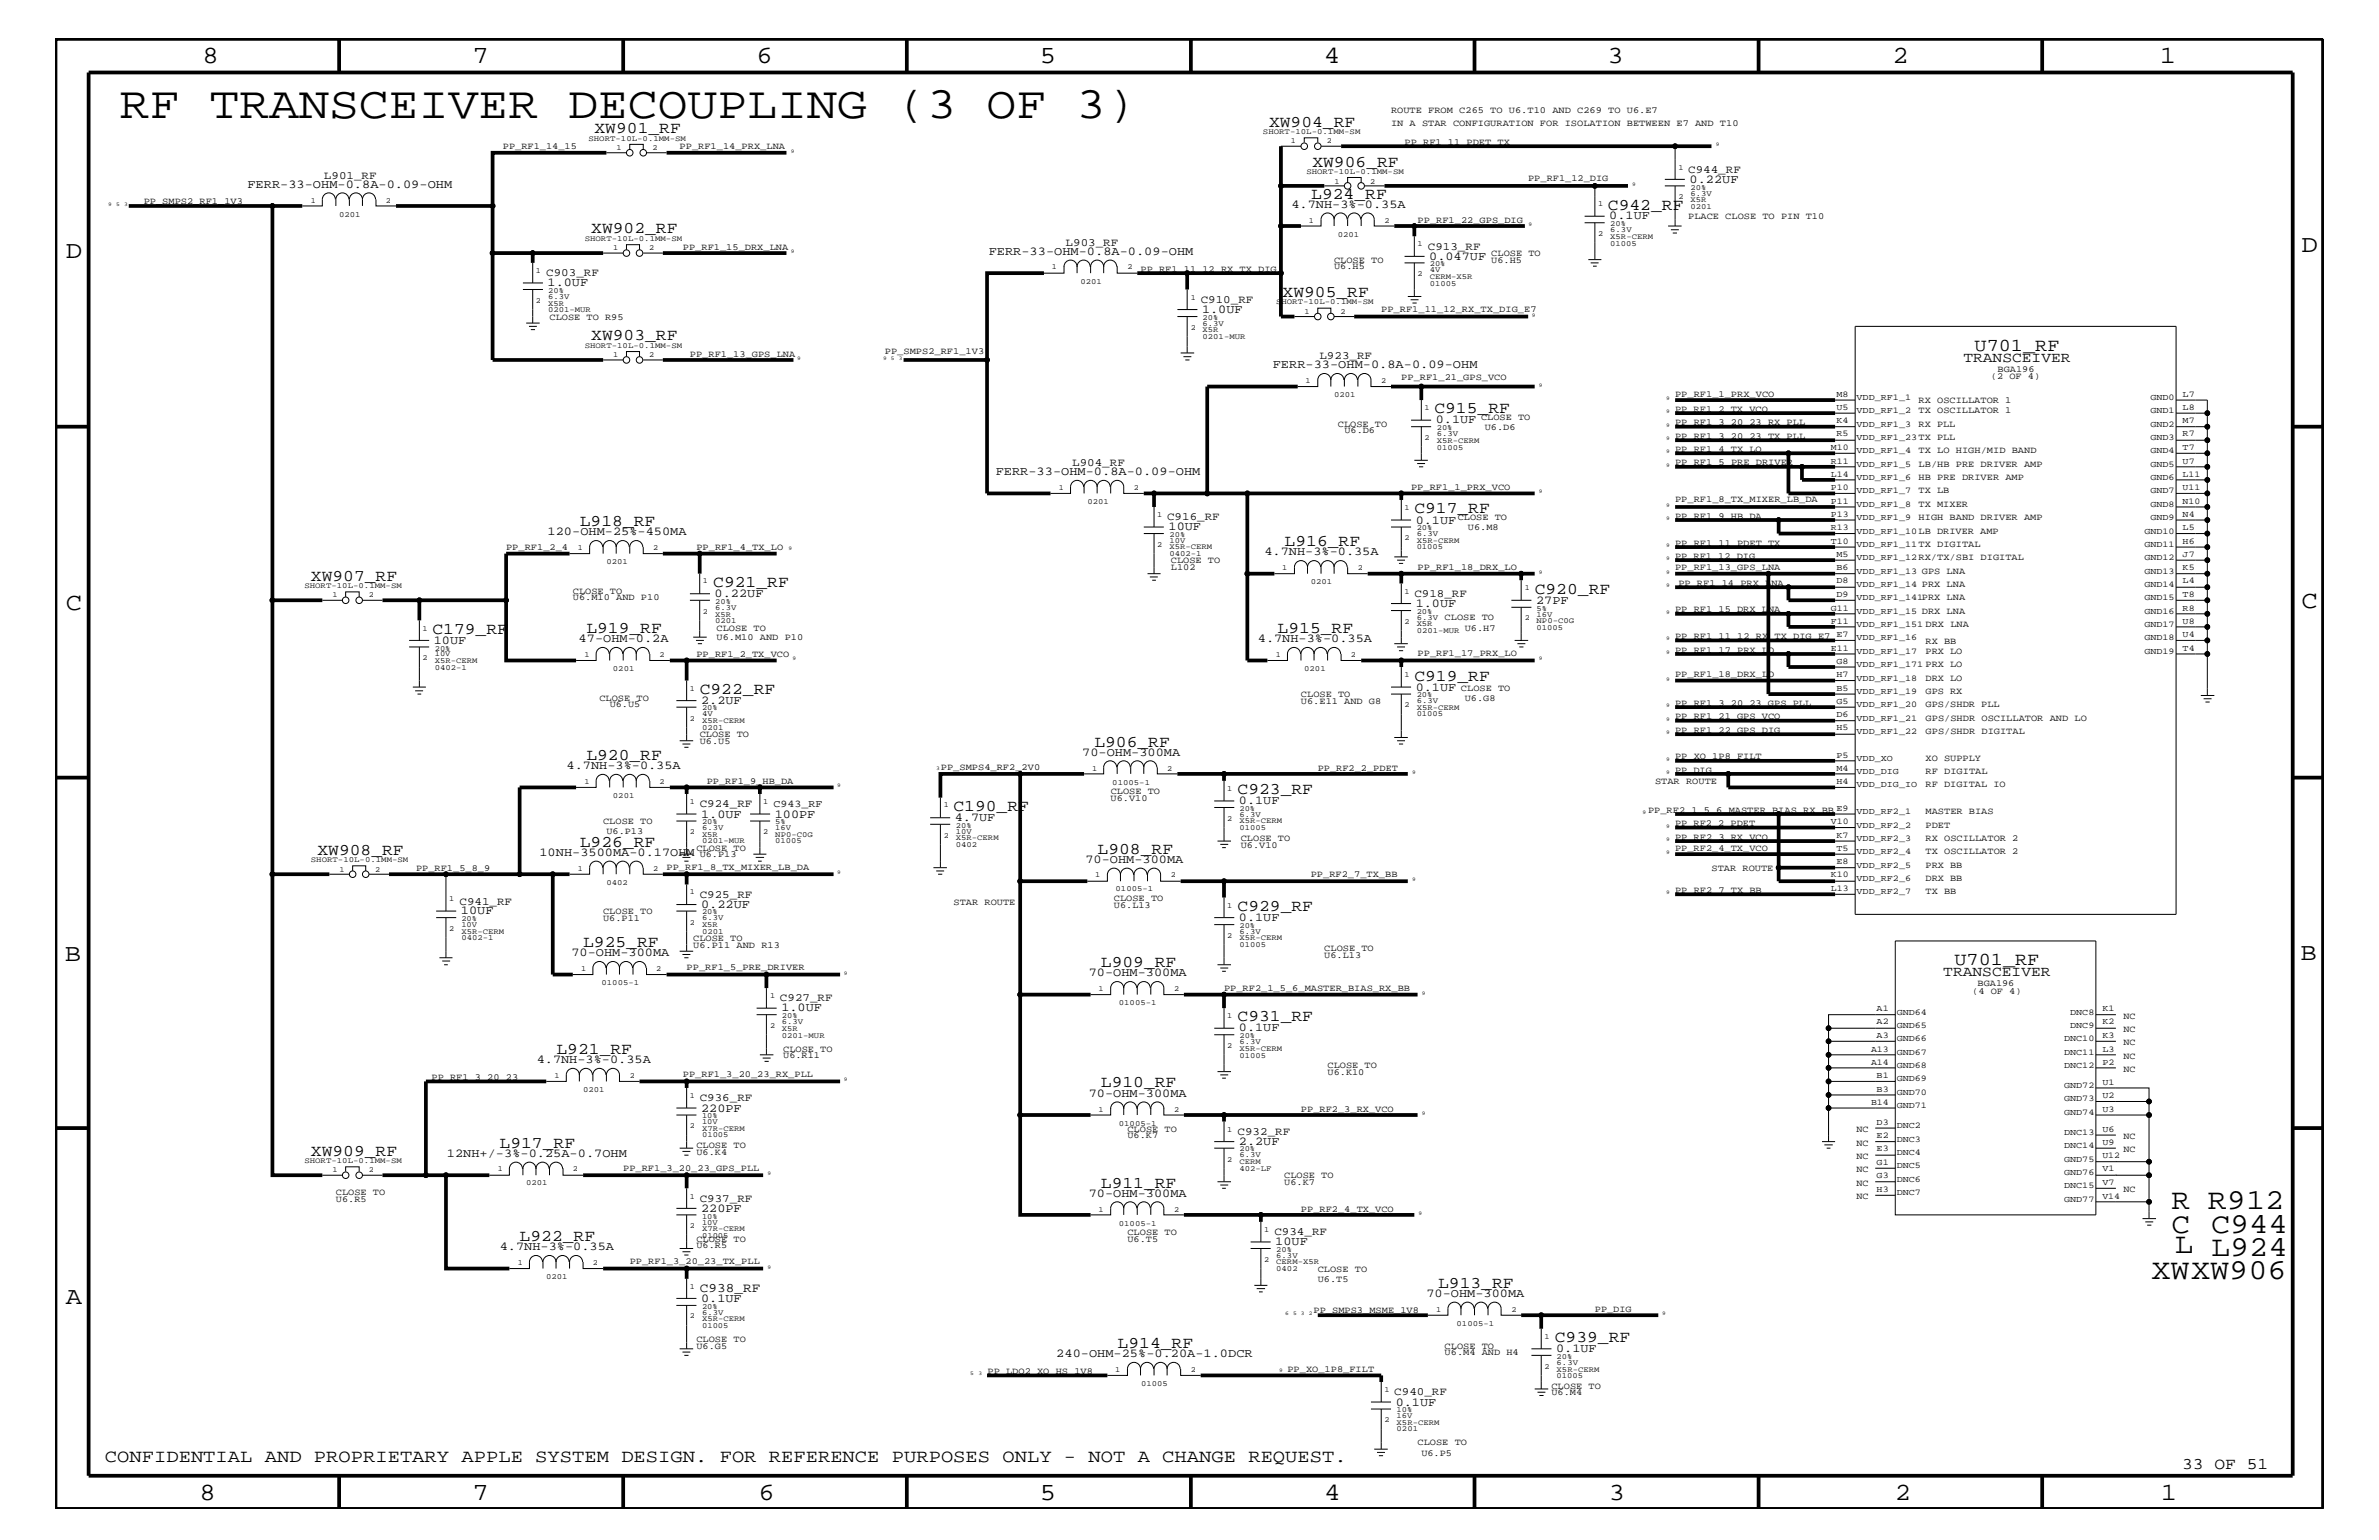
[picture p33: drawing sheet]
<svg xmlns="http://www.w3.org/2000/svg" width="432mm" height="279mm" viewBox="0 0 432 279" stroke-linecap="round" stroke-linejoin="round" font-family="sans-serif">
<defs><g id="words">
<text font-size="8.2" x="21.8" y="21.4">RF TRANSCEIVER DECOUPLING (3 OF 3)</text>
<g font-size="5.2">
<text x="394.1" y="219.4">R R912</text>
<text x="394.1" y="223.6">C</text>
<text x="394.7" y="227.3">L L924</text>
<text x="401.3" y="223.6">C944</text>
<text x="390.5" y="232.1">XWXW906</text>
</g>
<g font-size="4.5">
<text x="36.7" y="11.5">8</text>
<text x="85.8" y="11.5">7</text>
<text x="137.3" y="11.5">6</text>
<text x="188.7" y="11.5">5</text>
<text x="240.3" y="11.5">4</text>
<text x="291.8" y="11.5">3</text>
<text x="343.5" y="11.5">2</text>
<text x="392" y="11.5">1</text>
<text x="11.9" y="46.8">D</text>
<text x="417.7" y="45.7">D</text>
<text x="11.9" y="110.6">C</text>
<text x="417.7" y="110.3">C</text>
<text x="11.8" y="174.3">B</text>
<text x="417.6" y="174.2">B</text>
<text x="11.9" y="236.7">A</text>
<text x="36.2" y="272.1">8</text>
<text x="85.8" y="272.1">7</text>
<text x="137.7" y="272.1">6</text>
<text x="188.7" y="272.1">5</text>
<text x="240.4" y="272.1">4</text>
<text x="292" y="272.1">3</text>
<text x="343.9" y="272.1">2</text>
<text x="392.2" y="272.1">1</text>
</g>
<g font-size="3.3">
<text x="358.4" y="63.6">U701_RF</text>
<text x="354.8" y="175.1">U701_RF</text>
<text x="19.1" y="265.2">CONFIDENTIAL AND PROPRIETARY APPLE SYSTEM DESIGN. FOR REFERENCE PURPOSES ONLY - NOT A CHANGE REQUEST.</text>
</g>
<g font-size="3">
<text x="230.3" y="23">XW904_RF</text>
<text x="107.9" y="24.2">XW901_RF</text>
<text x="238.2" y="30.3">XW906_RF</text>
<text x="238" y="36.1">L924_RF</text>
<text x="291.8" y="38">C942_RF</text>
<text x="107.3" y="42.4">XW902_RF</text>
<text x="232.8" y="53.9">XW905_RF</text>
<text x="107.3" y="61.8">XW903_RF</text>
<text x="260.4" y="75">C915_RF</text>
<text x="105.2" y="95.4">L918_RF</text>
<text x="256.7" y="93.2">C917_RF</text>
<text x="233.2" y="99.1">L916_RF</text>
<text x="56.4" y="105.4">XW907_RF</text>
<text x="129.5" y="106.5">C921_RF</text>
<text x="278.6" y="107.7">C920_RF</text>
<text x="78.5" y="115">C179_RF</text>
<text x="106.4" y="114.8">L919_RF</text>
<text x="231.9" y="114.8">L915_RF</text>
<text x="127" y="125.9">C922_RF</text>
<text x="256.7" y="123.5">C919_RF</text>
<text x="106.4" y="137.9">L920_RF</text>
<text x="198.6" y="135.5">L906_RF</text>
<text x="173.1" y="147.1">C190_RF</text>
<text x="224.6" y="144">C923_RF</text>
<text x="57.6" y="155.1">XW908_RF</text>
<text x="105.2" y="153.7">L926_RF</text>
<text x="199.2" y="154.9">L908_RF</text>
<text x="224.6" y="165.3">C929_RF</text>
<text x="105.8" y="171.8">L925_RF</text>
<text x="199.8" y="175.5">L909_RF</text>
<text x="224.6" y="185.3">C931_RF</text>
<text x="101" y="191.2">L921_RF</text>
<text x="199.8" y="197.3">L910_RF</text>
<text x="56.4" y="209.7">XW909_RF</text>
<text x="90.7" y="208.2">L917_RF</text>
<text x="199.8" y="215.5">L911_RF</text>
<text x="94.3" y="225.2">L922_RF</text>
<text x="261" y="233.7">L913_RF</text>
<text x="202.9" y="244.5">L914_RF</text>
<text x="282.2" y="243.5">C939_RF</text>
<text x="396" y="266.5">33 OF 51</text>
</g>
<g font-size="2.6">
<text x="356.4" y="65.6">TRANSCEIVER</text>
<text x="352.7" y="177.2">TRANSCEIVER</text>
</g>
<text font-size="2.4" x="127" y="234.4">C938_RF</text>
<g font-size="2.2">
<text x="44.9" y="34.1">FERR-33-OHM-0.8A-0.09-OHM</text>
<text x="306.7" y="33.1">0.22UF</text>
<text x="234.4" y="37.8">4.7NH-3%-0.35A</text>
<text x="292.1" y="39.8">0.1UF</text>
<text x="179.5" y="46.3">FERR-33-OHM-0.8A-0.09-OHM</text>
<text x="259.4" y="47.1">0.047UF</text>
<text x="99.4" y="51.9">1.0UF</text>
<text x="218.2" y="56.8">1.0UF</text>
<text x="231" y="66.8">FERR-33-OHM-0.8A-0.09-OHM</text>
<text x="260.6" y="76.8">0.1UF</text>
<text x="180.7" y="86.2">FERR-33-OHM-0.8A-0.09-OHM</text>
<text x="257" y="95">0.1UF</text>
<text x="99.4" y="97.1">120-OHM-25%-450MA</text>
<text x="212.1" y="96.2">10UF</text>
<text x="229.5" y="100.8">4.7NH-3%-0.35A</text>
<text x="129.7" y="108.3">0.22UF</text>
<text x="257" y="110.2">1.0UF</text>
<text x="278.8" y="109.5">27PF</text>
<text x="78.7" y="116.8">10UF</text>
<text x="105" y="116.5">47-OHM-0.2A</text>
<text x="228.3" y="116.5">4.7NH-3%-0.35A</text>
<text x="257" y="125.3">0.1UF</text>
<text x="127.3" y="127.7">2.2UF</text>
<text x="196.4" y="137.2">70-OHM-300MA</text>
<text x="102.8" y="139.6">4.7NH-3%-0.35A</text>
<text x="127.3" y="148.4">1.0UF</text>
<text x="140.6" y="148.4">100PF</text>
<text x="173.3" y="149">4.7UF</text>
<text x="224.9" y="145.9">0.1UF</text>
<text x="97.9" y="155.4">10NH-3500MA-0.17OHM</text>
<text x="197" y="156.6">70-OHM-300MA</text>
<text x="83.7" y="165.9">10UF</text>
<text x="127.3" y="164.7">0.22UF</text>
<text x="224.9" y="167.1">0.1UF</text>
<text x="103.7" y="173.5">70-OHM-300MA</text>
<text x="197.6" y="177.2">70-OHM-300MA</text>
<text x="141.8" y="183.5">1.0UF</text>
<text x="224.9" y="187.1">0.1UF</text>
<text x="97.4" y="192.9">4.7NH-3%-0.35A</text>
<text x="127.3" y="201.7">220PF</text>
<text x="197.6" y="199">70-OHM-300MA</text>
<text x="81.1" y="209.9">12NH+/-3%-0.25A-0.7OHM</text>
<text x="224.9" y="207.7">2.2UF</text>
<text x="127.3" y="219.8">220PF</text>
<text x="197.6" y="217.2">70-OHM-300MA</text>
<text x="90.7" y="226.9">4.7NH-3%-0.35A</text>
<text x="231.5" y="225.9">10UF</text>
<text x="127.3" y="236.2">0.1UF</text>
<text x="258.9" y="235.4">70-OHM-300MA</text>
<text x="282.4" y="245.3">0.1UF</text>
<text x="191.7" y="246.2">240-OHM-25%-0.20A-1.0DCR</text>
<text x="253.3" y="255">0.1UF</text>
</g>
<g font-size="2">
<text x="58.8" y="32.5">L901_RF</text>
<text x="306.4" y="31.4">C944_RF</text>
<text x="193.4" y="44.6">L903_RF</text>
<text x="259.2" y="45.3">C913_RF</text>
<text x="99.1" y="50.2">C903_RF</text>
<text x="217.9" y="55">C910_RF</text>
<text x="239.5" y="65.1">L923_RF</text>
<text x="194.6" y="84.5">L904_RF</text>
<text x="211.8" y="94.3">C916_RF</text>
<text x="256.7" y="108.3">C918_RF</text>
<text x="127" y="146.5">C924_RF</text>
<text x="83.4" y="164.1">C941_RF</text>
<text x="127" y="162.8">C925_RF</text>
<text x="141.6" y="181.6">C927_RF</text>
<text x="127" y="199.8">C936_RF</text>
<text x="224.6" y="205.9">C932_RF</text>
<text x="127" y="218">C937_RF</text>
<text x="231.3" y="224.1">C934_RF</text>
<text x="253.1" y="253.2">C940_RF</text>
</g>
<text font-size="1.9" x="140.4" y="146.5">C943_RF</text>
<g font-size="1.7">
<text x="252.5" y="20.4">ROUTE FROM C265 TO U6.T10 AND C269 TO U6.E7</text>
<text x="252.5" y="22.9">IN A STAR CONFIGURATION FOR ISOLATION BETWEEN E7 AND T10</text>
<text x="91.3" y="27.1">PP_RF1_14_15</text>
<text x="123.4" y="27.1">PP_RF1_14_PRX_LNA</text>
<text x="254.9" y="26.3">PP_RF1_11_PDET_TX</text>
<text x="277.4" y="32.9">PP_RF1_12_DIG</text>
<text x="26.1" y="37">PP_SMPS2_RF1_1V3</text>
<text x="257.3" y="40.4">PP_RF1_22_GPS_DIG</text>
<text x="306.4" y="39.8">PLACE CLOSE TO PIN T10</text>
<text x="124" y="45.3">PP_RF1_15_DRX_LNA</text>
<text x="242.1" y="47.7">CLOSE TO</text>
<text x="270.7" y="47.7">U6.H5</text>
<text x="270.7" y="46.5">CLOSE TO</text>
<text x="207" y="49.3">PP_RF1_11_12_RX_TX_DIG</text>
<text x="242.1" y="48.9">U6.H5</text>
<text x="99.7" y="58">CLOSE TO R95</text>
<text x="250.7" y="56.6">PP_RF1_11_12_RX_TX_DIG_E7</text>
<text x="125.2" y="64.7">PP_RF1_13_GPS_LNA</text>
<text x="160.6" y="64.3">PP_SMPS2_RF1_1V3</text>
<text x="254.3" y="68.9">PP_RF1_21_GPS_VCO</text>
<text x="304" y="72">PP_RF1_1_PRX_VCO</text>
<text x="361.4" y="68.8">(2 OF 4)</text>
<text x="362.6" y="67.5">BGA196</text>
<text x="242.8" y="77.4">CLOSE TO</text>
<text x="268.8" y="76.2">CLOSE TO</text>
<text x="304" y="74.7">PP_RF1_2_TX_VCO</text>
<text x="304" y="77.2">PP_RF1_3_20_23_RX_PLL</text>
<text x="348.2" y="73.2">RX OSCILLATOR 1</text>
<text x="348.2" y="75">TX OSCILLATOR 1</text>
<text x="348.2" y="77.4">RX PLL</text>
<text x="244" y="78.6">U6.D6</text>
<text x="269.5" y="78">U6.D6</text>
<text x="304" y="82">PP_RF1_4_TX_LO</text>
<text x="304" y="79.6">PP_RF1_3_20_23_TX_PLL</text>
<text x="348.2" y="82.2">TX LO HIGH/MID BAND</text>
<text x="256.1" y="88.9">PP_RF1_1_PRX_VCO</text>
<text x="304" y="84.4">PP_RF1_5_PRE_DRIVER</text>
<text x="348.2" y="89.5">TX LB</text>
<text x="348.2" y="84.7">LB/HB PRE DRIVER AMP</text>
<text x="348.2" y="87.1">HB PRE DRIVER AMP</text>
<text x="264.6" y="94.3">CLOSE TO</text>
<text x="304" y="94.2">PP_RF1_9_HB_DA</text>
<text x="304" y="91.1">PP_RF1_8_TX_MIXER_LB_DA</text>
<text x="348.2" y="92">TX MIXER</text>
<text x="348.2" y="94.3">HIGH BAND DRIVER AMP</text>
<text x="91.9" y="99.9">PP_RF1_2_4</text>
<text x="126.4" y="99.9">PP_RF1_4_TX_LO</text>
<text x="266.4" y="96.2">U6.M8</text>
<text x="304" y="101.4">PP_RF1_12_DIG</text>
<text x="304" y="99">PP_RF1_11_PDET_TX</text>
<text x="104" y="107.7">CLOSE TO</text>
<text x="212.5" y="103.5">L102</text>
<text x="212.5" y="102.2">CLOSE TO</text>
<text x="257.3" y="103.5">PP_RF1_18_DRX_LO</text>
<text x="304" y="103.5">PP_RF1_13_GPS_LNA</text>
<text x="304.6" y="106.3">PP_RF1_14_PRX_LNA</text>
<text x="104" y="108.9">U6.M10 AND P10</text>
<text x="262.2" y="112.6">CLOSE TO</text>
<text x="304" y="111.1">PP_RF1_15_DRX_LNA</text>
<text x="126.4" y="119.2">PP_RF1_2_TX_VCO</text>
<text x="130" y="116.2">U6.M10 AND P10</text>
<text x="130" y="114.4">CLOSE TO</text>
<text x="257.3" y="119">PP_RF1_17_PRX_LO</text>
<text x="265.9" y="114.4">U6.H7</text>
<text x="304" y="118.4">PP_RF1_17_PRX_LO</text>
<text x="304" y="115.9">PP_RF1_11_12_RX_TX_DIG_E7 E7</text>
<text x="349.5" y="118.6">PRX LO</text>
<text x="349.5" y="116.8">RX BB</text>
<text x="265.2" y="125.3">CLOSE TO</text>
<text x="304" y="122.9">PP_RF1_18_DRX_LO</text>
<text x="349.5" y="123.5">DRX LO</text>
<text x="349.5" y="125.9">GPS RX</text>
<text x="108.8" y="127.1">CLOSE TO</text>
<text x="110.7" y="128.3">U6.U5</text>
<text x="236.1" y="126.5">CLOSE TO</text>
<text x="236.1" y="127.7">U6.E11 AND G8</text>
<text x="265.9" y="127.1">U6.G8</text>
<text x="304" y="130.5">PP_RF1_21_GPS_VCO</text>
<text x="304" y="128">PP_RF1_3_20_23_GPS_PLL</text>
<text x="349.5" y="130.8">GPS/SHDR OSCILLATOR AND LO</text>
<text x="349.5" y="128.3">GPS/SHDR PLL</text>
<text x="127" y="133.8">CLOSE TO</text>
<text x="127" y="135">U6.U5</text>
<text x="304" y="133">PP_RF1_22_GPS_DIG</text>
<text x="304" y="137.8">PP_XO_1P8_FILT</text>
<text x="349.5" y="133.2">GPS/SHDR DIGITAL</text>
<text x="128.3" y="142.3">PP_RF1_9_HB_DA</text>
<text x="170.8" y="139.7">PP_SMPS4_RF2_2V0</text>
<text x="239.2" y="139.8">PP_RF2_2_PDET</text>
<text x="300.4" y="142.3">STAR ROUTE</text>
<text x="304" y="140.2">PP_DIG</text>
<text x="349.5" y="140.4">RF DIGITAL</text>
<text x="349.5" y="142.9">RF DIGITAL IO</text>
<text x="349.5" y="138">XO SUPPLY</text>
<text x="109.5" y="149.5">CLOSE TO</text>
<text x="201.6" y="145.3">U6.V10</text>
<text x="201.6" y="144">CLOSE TO</text>
<text x="299.1" y="147.5">PP_RF2_1_5_6_MASTER_BIAS_RX_BB</text>
<text x="304" y="149.9">PP_RF2_2_PDET</text>
<text x="349.5" y="147.7">MASTER BIAS</text>
<text x="110.1" y="151.3">U6.P13</text>
<text x="126.4" y="154.4">CLOSE TO</text>
<text x="127" y="155.6">U6.P13</text>
<text x="225.2" y="152.6">CLOSE TO</text>
<text x="225.2" y="153.8">U6.V10</text>
<text x="304" y="154.4">PP_RF2_4_TX_VCO</text>
<text x="304" y="152.3">PP_RF2_3_RX_VCO</text>
<text x="349.5" y="150.1">PDET</text>
<text x="349.5" y="155">TX OSCILLATOR 2</text>
<text x="349.5" y="152.6">RX OSCILLATOR 2</text>
<text x="75.5" y="158">PP_RF1_5_8_9</text>
<text x="121" y="157.8">PP_RF1_8_TX_MIXER_LB_DA</text>
<text x="237.9" y="159.2">PP_RF2_7_TX_BB</text>
<text x="304" y="162">PP_RF2_7_TX_BB</text>
<text x="310.6" y="158">STAR ROUTE</text>
<text x="349.5" y="157.4">PRX BB</text>
<text x="349.5" y="159.9">DRX BB</text>
<text x="109.5" y="167.1">U6.P11</text>
<text x="109.5" y="165.9">CLOSE TO</text>
<text x="173.1" y="164.1">STAR ROUTE</text>
<text x="202.2" y="164.7">U6.L13</text>
<text x="202.2" y="163.5">CLOSE TO</text>
<text x="349.5" y="162.2">TX BB</text>
<text x="125.8" y="170.7">CLOSE TO</text>
<text x="125.8" y="172">U6.P11 AND R13</text>
<text x="240.4" y="173.8">U6.L13</text>
<text x="240.4" y="172.6">CLOSE TO</text>
<text x="124.6" y="176">PP_RF1_5_PRE_DRIVER</text>
<text x="222.2" y="179.9">PP_RF2_1_5_6_MASTER_BIAS_RX_BB</text>
<text x="358.9" y="178.8">BGA196</text>
<text x="358" y="180.4">(4 OF 4)</text>
<text x="385.4" y="184.9">NC</text>
<text x="142.2" y="192">U6.R11</text>
<text x="142.2" y="190.8">CLOSE TO</text>
<text x="385.4" y="187.2">NC</text>
<text x="385.4" y="189.7">NC</text>
<text x="78.3" y="195.9">PP_RF1_3_20_23</text>
<text x="124" y="195.4">PP_RF1_3_20_23_RX_PLL</text>
<text x="241" y="195">U6.K10</text>
<text x="241" y="193.7">CLOSE TO</text>
<text x="385.4" y="194.5">NC</text>
<text x="385.4" y="192.1">NC</text>
<text x="236.1" y="201.7">PP_RF2_3_RX_VCO</text>
<text x="126.4" y="208.3">CLOSE TO</text>
<text x="126.4" y="209.6">U6.K4</text>
<text x="204.6" y="206.5">U6.K7</text>
<text x="204.6" y="205.3">CLOSE TO</text>
<text x="337" y="207.9">NC</text>
<text x="337" y="205.4">NC</text>
<text x="385.4" y="206.7">NC</text>
<text x="385.4" y="209.1">NC</text>
<text x="113.1" y="212.4">PP_RF1_3_20_23_GPS_PLL</text>
<text x="233.1" y="213.8">CLOSE TO</text>
<text x="233.1" y="215">U6.K7</text>
<text x="337" y="212.7">NC</text>
<text x="337" y="210.3">NC</text>
<text x="337" y="215.2">NC</text>
<text x="61" y="216.9">CLOSE TO</text>
<text x="61" y="218">U6.R5</text>
<text x="236.1" y="219.8">PP_RF2_4_TX_VCO</text>
<text x="337" y="217.5">NC</text>
<text x="385.4" y="216.4">NC</text>
<text x="126.4" y="225.3">CLOSE TO</text>
<text x="126.4" y="226.5">U6.R5</text>
<text x="204.6" y="225.3">U6.T5</text>
<text x="204.6" y="224.1">CLOSE TO</text>
<text x="114.3" y="229.3">PP_RF1_3_20_23_TX_PLL</text>
<text x="239.2" y="232.6">U6.T5</text>
<text x="239.2" y="230.7">CLOSE TO</text>
<text x="238.4" y="238.3">PP_SMPS3_MSME_1V8</text>
<text x="289.5" y="238">PP_DIG</text>
<text x="126.4" y="243.5">CLOSE TO</text>
<text x="126.4" y="244.7">U6.G5</text>
<text x="262.2" y="245.9">U6.M4 AND H4</text>
<text x="262.2" y="244.7">CLOSE TO</text>
<text x="179.2" y="249.3">PP_LDO2_XO_HS_1V8</text>
<text x="233.7" y="248.9">PP_XO_1P8_FILT</text>
<text x="281.6" y="252">CLOSE TO</text>
<text x="281.6" y="253.2">U6.M4</text>
<text x="257.3" y="262.2">CLOSE TO</text>
<text x="258" y="264.1">U6.P5</text>
</g>
<g font-size="1.6">
<text x="333.3" y="72">M8</text>
<text x="396.2" y="72">L7</text>
<text x="333.3" y="74.4">U5</text>
<text x="333.3" y="76.8">K4</text>
<text x="337" y="72.6">VDD_RF1_1</text>
<text x="337" y="75">VDD_RF1_2</text>
<text x="337" y="77.4">VDD_RF1_3</text>
<text x="390.3" y="75">GND1</text>
<text x="390.3" y="77.4">GND2</text>
<text x="390.3" y="72.6">GND0</text>
<text x="396.2" y="74.4">L8</text>
<text x="396.2" y="76.8">M7</text>
<text x="332.3" y="81.6">M10</text>
<text x="333.3" y="79.2">R5</text>
<text x="337" y="79.9">VDD_RF1_23TX PLL</text>
<text x="337" y="82.2">VDD_RF1_4</text>
<text x="390.3" y="82.2">GND4</text>
<text x="390.3" y="79.9">GND3</text>
<text x="396.2" y="81.6">T7</text>
<text x="396.2" y="79.2">R7</text>
<text x="332.3" y="86.5">L14</text>
<text x="332.3" y="84.1">R11</text>
<text x="332.3" y="88.9">P10</text>
<text x="337" y="87.1">VDD_RF1_6</text>
<text x="337" y="84.7">VDD_RF1_5</text>
<text x="337" y="89.5">VDD_RF1_7</text>
<text x="390.3" y="89.5">GND7</text>
<text x="390.3" y="87.1">GND6</text>
<text x="390.3" y="84.7">GND5</text>
<text x="396.2" y="84.1">U7</text>
<text x="396.2" y="88.9">U11</text>
<text x="396.2" y="86.5">L11</text>
<text x="332.3" y="93.8">P13</text>
<text x="332.3" y="91.4">P11</text>
<text x="337" y="94.3">VDD_RF1_9</text>
<text x="337" y="92">VDD_RF1_8</text>
<text x="390.3" y="92">GND8</text>
<text x="390.3" y="94.3">GND9</text>
<text x="396.2" y="93.8">N4</text>
<text x="396.2" y="91.4">N10</text>
<text x="332.3" y="96.2">R13</text>
<text x="332.3" y="98.7">T10</text>
<text x="333.3" y="101">M5</text>
<text x="337" y="96.8">VDD_RF1_10LB DRIVER AMP</text>
<text x="337" y="99.3">VDD_RF1_11TX DIGITAL</text>
<text x="337" y="101.6">VDD_RF1_12RX/TX/SBI DIGITAL</text>
<text x="389.2" y="96.8">GND10</text>
<text x="389.2" y="99.3">GND11</text>
<text x="389.2" y="101.6">GND12</text>
<text x="396.2" y="96.2">L5</text>
<text x="396.2" y="98.7">H6</text>
<text x="396.2" y="101">J7</text>
<text x="333.3" y="103.5">B6</text>
<text x="333.3" y="105.9">D8</text>
<text x="337" y="104.1">VDD_RF1_13 GPS LNA</text>
<text x="337" y="106.5">VDD_RF1_14 PRX LNA</text>
<text x="389.2" y="104.1">GND13</text>
<text x="389.2" y="106.5">GND14</text>
<text x="396.2" y="103.5">K5</text>
<text x="396.2" y="105.9">L4</text>
<text x="332.3" y="113.1">F11</text>
<text x="332.3" y="110.8">G11</text>
<text x="333.3" y="108.3">D9</text>
<text x="337" y="108.9">VDD_RF1_141PRX LNA</text>
<text x="337" y="113.7">VDD_RF1_151 DRX LNA</text>
<text x="337" y="111.4">VDD_RF1_15 DRX LNA</text>
<text x="389.2" y="113.7">GND17</text>
<text x="389.2" y="108.9">GND15</text>
<text x="389.2" y="111.4">GND16</text>
<text x="396.2" y="113.1">U8</text>
<text x="396.2" y="108.3">T8</text>
<text x="396.2" y="110.8">R8</text>
<text x="332.3" y="118.1">E11</text>
<text x="337" y="118.6">VDD_RF1_17</text>
<text x="337" y="116.2">VDD_RF1_16</text>
<text x="389.2" y="116.2">GND18</text>
<text x="389.2" y="118.6">GND19</text>
<text x="396.2" y="115.6">U4</text>
<text x="396.2" y="118.1">T4</text>
<text x="333.3" y="120.4">G8</text>
<text x="333.3" y="125.3">B5</text>
<text x="333.3" y="122.9">H7</text>
<text x="337" y="121">VDD_RF1_171 PRX LO</text>
<text x="337" y="125.9">VDD_RF1_19</text>
<text x="337" y="123.5">VDD_RF1_18</text>
<text x="333.3" y="130.2">D6</text>
<text x="333.3" y="127.7">G5</text>
<text x="337" y="130.8">VDD_RF1_21</text>
<text x="337" y="128.3">VDD_RF1_20</text>
<text x="333.3" y="132.5">H5</text>
<text x="333.3" y="137.4">P5</text>
<text x="337" y="133.2">VDD_RF1_22</text>
<text x="333.3" y="139.8">M4</text>
<text x="333.3" y="142.3">H4</text>
<text x="337" y="140.4">VDD_DIG</text>
<text x="337" y="138">VDD_XO</text>
<text x="337" y="142.9">VDD_DIG_IO</text>
<text x="332.3" y="149.5">V10</text>
<text x="333.3" y="147.1">E9</text>
<text x="337" y="147.7">VDD_RF2_1</text>
<text x="333.3" y="154.4">T5</text>
<text x="333.3" y="152">K7</text>
<text x="337" y="150.1">VDD_RF2_2</text>
<text x="337" y="155">VDD_RF2_4</text>
<text x="337" y="152.6">VDD_RF2_3</text>
<text x="332.3" y="159.2">K10</text>
<text x="332.3" y="161.7">L13</text>
<text x="333.3" y="156.8">E8</text>
<text x="337" y="159.9">VDD_RF2_6</text>
<text x="337" y="157.4">VDD_RF2_5</text>
<text x="337" y="162.2">VDD_RF2_7</text>
<text x="340.6" y="185.9">A2</text>
<text x="340.6" y="183.5">A1</text>
<text x="344.3" y="184.1">GND64</text>
<text x="375.8" y="184.1">DNC8</text>
<text x="381.6" y="183.5">K1</text>
<text x="381.6" y="185.9">K2</text>
<text x="339.6" y="190.8">A13</text>
<text x="340.6" y="188.3">A3</text>
<text x="344.3" y="186.5">GND65</text>
<text x="344.3" y="188.9">GND66</text>
<text x="344.3" y="191.4">GND67</text>
<text x="374.7" y="191.4">DNC11</text>
<text x="374.7" y="188.9">DNC10</text>
<text x="375.8" y="186.5">DNC9</text>
<text x="381.6" y="190.8">L3</text>
<text x="381.6" y="188.3">K3</text>
<text x="339.6" y="193.2">A14</text>
<text x="340.6" y="195.6">B1</text>
<text x="344.3" y="193.7">GND68</text>
<text x="344.3" y="196.2">GND69</text>
<text x="374.7" y="197.4">GND72</text>
<text x="374.7" y="193.7">DNC12</text>
<text x="381.6" y="196.8">U1</text>
<text x="381.6" y="193.2">P2</text>
<text x="339.6" y="200.4">B14</text>
<text x="340.6" y="198.1">B3</text>
<text x="344.3" y="201">GND71</text>
<text x="344.3" y="198.7">GND70</text>
<text x="374.7" y="202.3">GND74</text>
<text x="374.7" y="199.8">GND73</text>
<text x="381.6" y="201.7">U3</text>
<text x="381.6" y="199.2">U2</text>
<text x="340.6" y="204.1">D3</text>
<text x="340.6" y="206.5">E2</text>
<text x="340.6" y="208.9">E3</text>
<text x="344.3" y="204.7">DNC2</text>
<text x="344.3" y="207.1">DNC3</text>
<text x="344.3" y="209.6">DNC4</text>
<text x="374.7" y="208.3">DNC14</text>
<text x="374.7" y="205.9">DNC13</text>
<text x="381.6" y="207.7">U9</text>
<text x="381.6" y="205.3">U6</text>
<text x="340.6" y="211.4">G1</text>
<text x="340.6" y="213.8">G3</text>
<text x="344.3" y="211.9">DNC5</text>
<text x="344.3" y="214.4">DNC6</text>
<text x="374.7" y="215.6">DNC15</text>
<text x="374.7" y="213.2">GND76</text>
<text x="374.7" y="210.8">GND75</text>
<text x="381.6" y="212.5">V1</text>
<text x="381.6" y="215">V7</text>
<text x="381.6" y="210.2">U12</text>
<text x="340.6" y="216.2">H3</text>
<text x="344.3" y="216.9">DNC7</text>
<text x="374.7" y="218">GND77</text>
<text x="381.6" y="217.5">V14</text>
</g>
<g font-size="1.4">
<text x="106.8" y="25.5">SHORT-10L-0.1MM-SM</text>
<text x="111.9" y="27.2">1</text>
<text x="118.4" y="27.2">2</text>
<text x="229.2" y="24.3">SHORT-10L-0.1MM-SM</text>
<text x="234.3" y="26">1</text>
<text x="240.8" y="26">2</text>
<text x="237.1" y="31.6">SHORT-10L-0.1MM-SM</text>
<text x="242.2" y="33.3">1</text>
<text x="248.7" y="33.3">2</text>
<text x="304.6" y="30.8">1</text>
<text x="306.8" y="35.5">6.3V</text>
<text x="306.8" y="34.4">20%</text>
<text x="56.4" y="36.8">1</text>
<text x="61.6" y="39.3">0201</text>
<text x="70" y="36.8">2</text>
<text x="237.6" y="40.4">1</text>
<text x="251.3" y="40.4">2</text>
<text x="290.1" y="37.4">1</text>
<text x="292.3" y="41">20%</text>
<text x="304.6" y="36.2">2</text>
<text x="306.8" y="37.9">0201</text>
<text x="306.8" y="36.7">X5R</text>
<text x="106.1" y="43.7">SHORT-10L-0.1MM-SM</text>
<text x="111.3" y="45.4">1</text>
<text x="117.8" y="45.4">2</text>
<text x="242.8" y="43">0201</text>
<text x="257.3" y="44.6">1</text>
<text x="290.1" y="42.9">2</text>
<text x="292.3" y="44.6">01005</text>
<text x="292.3" y="43.4">X5R-CERM</text>
<text x="292.3" y="42.1">6.3V</text>
<text x="97.3" y="49.6">1</text>
<text x="99.5" y="53.2">20%</text>
<text x="190.9" y="48.9">1</text>
<text x="196.1" y="51.5">0201</text>
<text x="204.6" y="48.9">2</text>
<text x="257.3" y="50.2">2</text>
<text x="259.5" y="51.8">01005</text>
<text x="259.5" y="48.3">20%</text>
<text x="259.5" y="49.4">4V</text>
<text x="259.5" y="50.7">CERM-X5R</text>
<text x="97.3" y="55">2</text>
<text x="99.5" y="56.7">0201-MUR</text>
<text x="99.5" y="54.2">6.3V</text>
<text x="99.5" y="55.5">X5R</text>
<text x="216.2" y="59.8">2</text>
<text x="216.2" y="54.4">1</text>
<text x="218.3" y="59.1">6.3V</text>
<text x="218.3" y="58">20%</text>
<text x="231.6" y="55.2">SHORT-10L-0.1MM-SM</text>
<text x="236.8" y="56.9">1</text>
<text x="243.3" y="56.9">2</text>
<text x="106.1" y="63.1">SHORT-10L-0.1MM-SM</text>
<text x="111.3" y="64.8">1</text>
<text x="117.8" y="64.8">2</text>
<text x="218.3" y="61.5">0201-MUR</text>
<text x="218.3" y="60.3">X5R</text>
<text x="237" y="69.5">1</text>
<text x="250.7" y="69.5">2</text>
<text x="242.1" y="72.1">0201</text>
<text x="258.6" y="74.4">1</text>
<text x="258.6" y="79.9">2</text>
<text x="260.8" y="81.6">01005</text>
<text x="260.8" y="80.3">X5R-CERM</text>
<text x="260.8" y="79.1">6.3V</text>
<text x="260.8" y="78">20%</text>
<text x="192.2" y="88.9">1</text>
<text x="205.8" y="88.9">2</text>
<text x="197.4" y="91.5">0201</text>
<text x="210.1" y="93.8">1</text>
<text x="254.9" y="92.6">1</text>
<text x="104.9" y="99.9">1</text>
<text x="118.5" y="99.9">2</text>
<text x="210.1" y="99.3">2</text>
<text x="212.3" y="98.5">10V</text>
<text x="212.3" y="97.4">20%</text>
<text x="212.3" y="101">0402-1</text>
<text x="212.3" y="99.7">X5R-CERM</text>
<text x="254.9" y="98">2</text>
<text x="257.1" y="96.2">20%</text>
<text x="257.1" y="98.5">X5R-CERM</text>
<text x="257.1" y="97.3">6.3V</text>
<text x="257.1" y="99.7">01005</text>
<text x="55.2" y="106.7">SHORT-10L-0.1MM-SM</text>
<text x="110.1" y="102.4">0201</text>
<text x="127.6" y="105.9">1</text>
<text x="232.7" y="103.5">1</text>
<text x="237.9" y="106">0201</text>
<text x="246.5" y="103.5">2</text>
<text x="254.9" y="107.7">1</text>
<text x="276.8" y="107.1">1</text>
<text x="60.3" y="108.4">1</text>
<text x="66.9" y="108.4">2</text>
<text x="127.6" y="111.4">2</text>
<text x="129.8" y="109.5">20%</text>
<text x="129.8" y="111.9">X5R</text>
<text x="129.8" y="110.6">6.3V</text>
<text x="129.8" y="113.1">0201</text>
<text x="254.9" y="113.1">2</text>
<text x="257.1" y="113.7">X5R</text>
<text x="257.1" y="111.4">20%</text>
<text x="257.1" y="112.5">6.3V</text>
<text x="276.8" y="112.6">2</text>
<text x="278.9" y="110.8">5%</text>
<text x="278.9" y="111.9">16V</text>
<text x="278.9" y="113.1">NP0-C0G</text>
<text x="76.7" y="119.8">2</text>
<text x="76.7" y="114.4">1</text>
<text x="78.9" y="118.1">20%</text>
<text x="78.9" y="119.1">10V</text>
<text x="106.1" y="119.2">1</text>
<text x="119.7" y="119.2">2</text>
<text x="231.6" y="119.2">1</text>
<text x="245.2" y="119.2">2</text>
<text x="257.1" y="114.8">0201-MUR</text>
<text x="278.9" y="114.2">01005</text>
<text x="78.9" y="120.3">X5R-CERM</text>
<text x="78.9" y="121.5">0402-1</text>
<text x="111.3" y="121.8">0201</text>
<text x="125.2" y="125.3">1</text>
<text x="236.7" y="121.8">0201</text>
<text x="254.9" y="122.9">1</text>
<text x="125.2" y="130.8">2</text>
<text x="127.4" y="131.3">X5R-CERM</text>
<text x="127.4" y="130">4V</text>
<text x="127.4" y="128.9">20%</text>
<text x="254.9" y="128.3">2</text>
<text x="257.1" y="126.5">20%</text>
<text x="257.1" y="128.8">X5R-CERM</text>
<text x="257.1" y="127.6">6.3V</text>
<text x="257.1" y="130">01005</text>
<text x="127.4" y="132.4">0201</text>
<text x="106.1" y="142.3">1</text>
<text x="119.7" y="142.3">2</text>
<text x="198.2" y="139.8">1</text>
<text x="201.9" y="142.4">01005-1</text>
<text x="211.8" y="139.8">2</text>
<text x="222.8" y="143.5">1</text>
<text x="111.3" y="144.8">0201</text>
<text x="125.2" y="145.9">1</text>
<text x="127.4" y="149.5">20%</text>
<text x="138.5" y="145.9">1</text>
<text x="140.7" y="149.5">5%</text>
<text x="171.3" y="146.5">1</text>
<text x="222.8" y="149">2</text>
<text x="225" y="149.4">X5R-CERM</text>
<text x="225" y="148.2">6.3V</text>
<text x="225" y="147.1">20%</text>
<text x="125.2" y="151.3">2</text>
<text x="127.4" y="153">0201-MUR</text>
<text x="127.4" y="150.7">6.3V</text>
<text x="127.4" y="151.8">X5R</text>
<text x="138.5" y="151.3">2</text>
<text x="140.7" y="150.7">16V</text>
<text x="140.7" y="151.8">NP0-C0G</text>
<text x="140.7" y="153">01005</text>
<text x="171.3" y="152">2</text>
<text x="173.5" y="152.4">X5R-CERM</text>
<text x="173.5" y="153.7">0402</text>
<text x="173.5" y="151.2">10V</text>
<text x="173.5" y="150.1">20%</text>
<text x="225" y="150.7">01005</text>
<text x="56.4" y="156.4">SHORT-10L-0.1MM-SM</text>
<text x="61.6" y="158.2">1</text>
<text x="68.1" y="158.2">2</text>
<text x="104.9" y="158">1</text>
<text x="110.1" y="160.6">0402</text>
<text x="118.5" y="158">2</text>
<text x="198.8" y="159.2">1</text>
<text x="202.5" y="161.7">01005-1</text>
<text x="212.5" y="159.2">2</text>
<text x="81.5" y="163.5">1</text>
<text x="83.7" y="167.1">20%</text>
<text x="125.2" y="167.8">2</text>
<text x="125.2" y="162.2">1</text>
<text x="127.4" y="167">6.3V</text>
<text x="127.4" y="165.9">20%</text>
<text x="222.8" y="164.7">1</text>
<text x="81.5" y="168.9">2</text>
<text x="83.7" y="169.4">X5R-CERM</text>
<text x="83.7" y="170.6">0402-1</text>
<text x="83.7" y="168.2">10V</text>
<text x="127.4" y="169.4">0201</text>
<text x="127.4" y="168.2">X5R</text>
<text x="222.8" y="170.1">2</text>
<text x="225" y="171.8">01005</text>
<text x="225" y="170.6">X5R-CERM</text>
<text x="225" y="169.4">6.3V</text>
<text x="225" y="168.3">20%</text>
<text x="105.5" y="176.2">1</text>
<text x="109.2" y="178.8">01005-1</text>
<text x="119.1" y="176.2">2</text>
<text x="199.4" y="179.9">1</text>
<text x="213.1" y="179.9">2</text>
<text x="139.8" y="181">1</text>
<text x="141.9" y="184.7">20%</text>
<text x="141.9" y="185.8">6.3V</text>
<text x="203.1" y="182.4">01005-1</text>
<text x="222.8" y="184.7">1</text>
<text x="139.8" y="186.5">2</text>
<text x="141.9" y="187">X5R</text>
<text x="141.9" y="188.2">0201-MUR</text>
<text x="222.8" y="190.2">2</text>
<text x="225" y="191.9">01005</text>
<text x="225" y="189.4">6.3V</text>
<text x="225" y="190.6">X5R-CERM</text>
<text x="225" y="188.3">20%</text>
<text x="100.7" y="195.6">1</text>
<text x="114.3" y="195.6">2</text>
<text x="105.8" y="198.1">0201</text>
<text x="125.2" y="199.2">1</text>
<text x="127.4" y="202.9">10%</text>
<text x="127.4" y="204">10V</text>
<text x="199.4" y="201.7">1</text>
<text x="213.1" y="201.7">2</text>
<text x="125.2" y="204.7">2</text>
<text x="127.4" y="205.2">X7R-CERM</text>
<text x="127.4" y="206.4">01005</text>
<text x="203.1" y="204.2">01005-1</text>
<text x="222.8" y="205.3">1</text>
<text x="225" y="208.9">20%</text>
<text x="55.2" y="211">SHORT-10L-0.1MM-SM</text>
<text x="60.3" y="212.7">1</text>
<text x="66.9" y="212.7">2</text>
<text x="90.3" y="212.5">1</text>
<text x="95.5" y="215.1">0201</text>
<text x="104" y="212.5">2</text>
<text x="222.8" y="210.8">2</text>
<text x="225" y="212.5">402-LF</text>
<text x="225" y="211.3">CERM</text>
<text x="225" y="210">6.3V</text>
<text x="125.2" y="217.5">1</text>
<text x="127.4" y="221.1">10%</text>
<text x="199.4" y="219.8">1</text>
<text x="213.1" y="219.8">2</text>
<text x="125.2" y="222.9">2</text>
<text x="127.4" y="223.4">X7R-CERM</text>
<text x="127.4" y="222.2">10V</text>
<text x="127.4" y="224.6">01005</text>
<text x="203.1" y="222.4">01005-1</text>
<text x="229.4" y="223.5">1</text>
<text x="231.6" y="227.1">20%</text>
<text x="94" y="229.6">1</text>
<text x="99.1" y="232.1">0201</text>
<text x="107.6" y="229.6">2</text>
<text x="125.2" y="233.8">1</text>
<text x="229.4" y="229">2</text>
<text x="231.6" y="230.7">0402</text>
<text x="231.6" y="229.4">CERM-X5R</text>
<text x="231.6" y="228.2">6.3V</text>
<text x="125.2" y="239.2">2</text>
<text x="127.4" y="239.7">X5R-CERM</text>
<text x="127.4" y="238.5">6.3V</text>
<text x="127.4" y="237.4">20%</text>
<text x="260.7" y="238">1</text>
<text x="274.3" y="238">2</text>
<text x="127.4" y="240.9">01005</text>
<text x="264.4" y="240.6">01005-1</text>
<text x="280.3" y="242.9">1</text>
<text x="202.4" y="248.9">1</text>
<text x="207.1" y="251.5">01005</text>
<text x="216.2" y="248.9">2</text>
<text x="280.3" y="248.4">2</text>
<text x="282.5" y="250">01005</text>
<text x="282.5" y="246.5">20%</text>
<text x="282.5" y="248.9">X5R-CERM</text>
<text x="282.5" y="247.6">6.3V</text>
<text x="251.3" y="252.6">1</text>
<text x="253.5" y="257.3">16V</text>
<text x="253.5" y="256.2">10%</text>
<text x="251.3" y="258">2</text>
<text x="253.5" y="259.7">0201</text>
<text x="253.5" y="258.5">X5R-CERM</text>
</g>
<g font-size="1">
<text x="143.5" y="27.7">9</text>
<text x="311.4" y="26.5">9</text>
<text x="296.2" y="33.7">9</text>
<text x="19.6" y="37.4">9</text>
<text x="21.1" y="37.4">5</text>
<text x="22.5" y="37.4">3</text>
<text x="277.5" y="41">9</text>
<text x="143.5" y="45.9">9</text>
<text x="278" y="57.4">9</text>
<text x="144.7" y="65.3">9</text>
<text x="160.3" y="65.3">9</text>
<text x="161.7" y="65.3">5</text>
<text x="163.2" y="65.3">3</text>
<text x="279.3" y="70.1">9</text>
<text x="302.4" y="72.6">9</text>
<text x="302.4" y="75">9</text>
<text x="302.4" y="77.4">9</text>
<text x="302.4" y="82.2">9</text>
<text x="302.4" y="79.9">9</text>
<text x="279.3" y="89.5">9</text>
<text x="302.4" y="84.7">9</text>
<text x="302.4" y="94.3">9</text>
<text x="302.4" y="92">9</text>
<text x="143.1" y="99.9">9</text>
<text x="302.4" y="99.3">9</text>
<text x="302.4" y="101.6">9</text>
<text x="279.3" y="104.1">9</text>
<text x="302.4" y="106.5">9</text>
<text x="302.4" y="104.1">9</text>
<text x="302.4" y="111.4">9</text>
<text x="143.8" y="119.8">9</text>
<text x="279.3" y="119.8">9</text>
<text x="302.4" y="118.6">9</text>
<text x="302.4" y="116.2">9</text>
<text x="302.4" y="123.5">9</text>
<text x="302.4" y="130.8">9</text>
<text x="302.4" y="128.3">9</text>
<text x="302.4" y="133.2">9</text>
<text x="152" y="142.9">9</text>
<text x="169.9" y="139.7">3</text>
<text x="256.3" y="140.4">9</text>
<text x="302.4" y="140.4">9</text>
<text x="302.4" y="138">9</text>
<text x="298.1" y="147.7">9</text>
<text x="302.4" y="150.1">9</text>
<text x="302.4" y="155">9</text>
<text x="302.4" y="152.6">9</text>
<text x="152" y="158.6">9</text>
<text x="256.3" y="159.9">9</text>
<text x="302.4" y="162.2">9</text>
<text x="153.2" y="176.8">9</text>
<text x="258.1" y="180.5">9</text>
<text x="153.2" y="196.2">9</text>
<text x="258.1" y="202.3">9</text>
<text x="139.3" y="213.2">9</text>
<text x="257.5" y="220.4">9</text>
<text x="139.3" y="230.2">9</text>
<text x="233.3" y="238.6">6</text>
<text x="234.7" y="238.6">5</text>
<text x="236.1" y="238.6">3</text>
<text x="237.6" y="238.6">2</text>
<text x="301.7" y="238.6">9</text>
<text x="176.1" y="249.5">5</text>
<text x="177.6" y="249.5">3</text>
<text x="232.2" y="248.9">9</text>
</g>
</g></defs>
<g fill="none" stroke="#000" stroke-width=".18">
<path d="M60.9 36.2a1.19 1.19 0 0 0-1.2-1.2 1.19 1.19 0 0 0-1.2 1.2v1.2h-3.6M63.3 36.2a1.19 1.19 0 0 0-1.2-1.2 1.19 1.19 0 0 0-1.1 1.2v1.2M65.8 36.2a1.19 1.19 0 0 0-1.2-1.2 1.19 1.19 0 0 0-1.2 1.2v1.2M65.8 36.2a1.19 1.19 0 0 1 1.2-1.2 1.19 1.19 0 0 1 1.2 1.2M65.8 36.2v1.2M68.2 36.2v1.2h3.7M110.1 27.7h3.6M114.3 27.1v-.9h2.5v.9M117.3 27.7h3.7M232.5 26.5h3.6M236.7 25.9v-.9h2.5v.9M239.8 26.5h3.6"/>
<path d="M240.4 33.7h3.6M242.1 39.8a1.19 1.19 0 0 0-1.1-1.2 1.19 1.19 0 0 0-1.2 1.2v1.2h-3.7M242.1 39.8a1.19 1.19 0 0 1 1.2-1.2 1.19 1.19 0 0 1 1.2 1.2M242.1 39.8v1.2M244.6 33.1v-.9h2.5v.9M247 39.8a1.19 1.19 0 0 0-1.2-1.2 1.19 1.19 0 0 0-1.2 1.2v1.2M247.7 33.7h3.6M287.6 39.2h3.7M289.5 33.7v5.5M302.2 33.7h3.6M302.2 32.5h3.6M304 26.5v6"/>
<path d="M304 33.7v7.3M94.9 52.5h3.7M94.9 51.3h3.7M95.5 58.6h2.5M96 59.2h1.5M96.4 59.8h.7M96.7 47.7v3.6M96.7 52.5v6.1M109.5 45.9h3.6M113.7 45.3v-.9h2.4v.9M116.8 45.9h3.5M193.1 48.3v1.3h-3.6"/>
<path d="M193.1 48.4a1.19 1.19 0 0 1 1.2-1.2 1.19 1.19 0 0 1 1.2 1.2 1.19 1.19 0 0 1 1.2-1.2 1.19 1.19 0 0 1 1.2 1.2M195.5 48.3v1.3M198 48.4a1.19 1.19 0 0 1 1.1-1.2 1.19 1.19 0 0 1 1.2 1.2 1.19 1.19 0 0 1 1.2-1.2 1.19 1.19 0 0 1 1.2 1.2M198 48.3v1.3M200.3 48.3v1.3M202.8 48.3v1.3h3.6M213.7 57.4h3.6M213.7 56.2h3.6M215.5 52.5v3.7M215.5 57.4v6.6M235 57.4h3.5M239.2 56.8v-.9h2.4v.9"/>
<path d="M242.1 57.4h3.7M247.1 41v-1.2a1.19 1.19 0 0 1 1.1-1.2 1.19 1.19 0 0 1 1.2 1.2v1.2h3.7M254.9 47.7h3.7M254.9 46.5h3.7M255.5 53.8h2.5M256 54.4h1.5M256.4 55h.7M256.7 42.9v3.6M256.7 47.7v6.1M287.6 40.4h3.7M288.3 47.1h2.4M288.7 47.7h1.5"/>
<path d="M289.1 48.3h.7M289.5 40.4v6.7M302.8 41h2.4M303.3 41.7h1.4M303.6 42.3h.8M336.7 59.2h58.3v106.7h-58.3zM109.5 65.3h3.6M113.7 64.7v-.9h2.4v.9M116.8 65.3h3.5M214.3 64h2.4M214.8 64.7h1.4M215.1 65.3h.8"/>
<path d="M241.6 68.9a1.19 1.19 0 0 0-1.2-1.1 1.19 1.19 0 0 0-1.2 1.1v1.2h-3.7M241.6 68.9a1.19 1.19 0 0 1 1.1-1.1 1.19 1.19 0 0 1 1.2 1.1M241.6 68.9v1.2M246.4 68.9a1.19 1.19 0 0 0-1.2-1.1 1.19 1.19 0 0 0-1.2 1.1v1.2M246.5 70.1v-1.2a1.19 1.19 0 0 1 1.2-1.1 1.19 1.19 0 0 1 1.1 1.1v1.2h3.7M256.1 77.4h3.7M256.1 76.2h3.7M258 72.6v3.6M258 77.4v6.1M333.1 77.4h3.6M333.1 79.9h3.6M333.1 75h3.6"/>
<path d="M333.1 72.6h3.6M395 79.9h5.6v2.3M395 77.4h5.6v2.5M395 75h5.6v2.4M395 72.6h5.6v2.4M109.4 99.3a1.19 1.19 0 0 0-1.2-1.2 1.19 1.19 0 0 0-1.2 1.2v1.1h-3.6M111.8 99.3a1.19 1.19 0 0 0-1.1-1.2 1.19 1.19 0 0 0-1.2 1.2v1.1M111.8 99.3a1.19 1.19 0 0 1 1.2-1.2 1.19 1.19 0 0 1 1.2 1.2M111.8 99.3v1.1M116.7 99.3a1.19 1.19 0 0 0-1.2-1.2 1.19 1.19 0 0 0-1.2 1.2v1.1M116.8 99.3v1.1h3.5M196.7 88.3a1.19 1.19 0 0 0-1.2-1.1 1.19 1.19 0 0 0-1.2 1.1v1.2h-3.6"/>
<path d="M199.1 88.3a1.19 1.19 0 0 1 1.2-1.1 1.19 1.19 0 0 1 1.2 1.1M199.1 88.3a1.19 1.19 0 0 0-1.1-1.1 1.19 1.19 0 0 0-1.2 1.1v1.2M199.1 88.3v1.2M201.6 89.5v-1.2a1.19 1.19 0 0 1 1.2-1.1 1.19 1.19 0 0 1 1.2 1.1v1.2h3.6M207.6 95.6h3.6M207.6 96.8h3.6M209.5 92v3.6M209.5 96.8v7.3M252.5 95.6h3.6M252.5 94.3h3.6M254.3 90.7v3.6M254.3 95.6v5.4"/>
<path d="M256.7 83.5h2.5M257.2 84.1h1.5M257.6 84.7h.7M333.1 94.3h3.6M333.1 99.3h3.6M333.1 96.8h3.6M333.1 92h3.6M333.1 89.5h3.6M333.1 84.7h3.6M333.1 87.1h3.6M333.1 82.2h3.6M395 99.3h5.6v2.3"/>
<path d="M395 96.8h5.6v2.5M395 94.3h5.6v2.5M395 92h5.6v2.3M395 89.5h5.6v2.5M395 87.1h5.6v2.4M395 84.7h5.6v2.4M395 82.2h5.6v2.5M58.5 108.9h3.6M62.7 108.3v-.9h2.5v.9M65.8 108.9h3.6M74.3 116.2h3.6M74.3 117.4h3.6"/>
<path d="M76.1 112.6v3.6M76.1 117.4v7.3M110.6 118.6a1.19 1.19 0 0 0-1.2-1.1 1.19 1.19 0 0 0-1.2 1.1v1.2h-3.6M113 118.6a1.19 1.19 0 0 0-1.2-1.1 1.19 1.19 0 0 0-1.1 1.1v1.2M115.5 118.6a1.19 1.19 0 0 0-1.2-1.1 1.19 1.19 0 0 0-1.2 1.1v1.2M115.5 118.6a1.19 1.19 0 0 1 1.2-1.1 1.19 1.19 0 0 1 1.2 1.1M115.5 118.6v1.2M117.9 118.6v1.2h3.7M125.2 108.9h3.7M125.2 107.7h3.7M125.8 115.6h2.5M126.3 116.2h1.5"/>
<path d="M126.7 116.8h.7M127 104.1v3.6M127 108.9v6.7M208.3 104.1h2.4M208.7 104.7h1.4M209.1 105.3h.7M236.1 118.6a1.19 1.19 0 0 0-1.2-1.1 1.19 1.19 0 0 0-1.2 1.1v1.2h-3.7M237.3 102.9a1.19 1.19 0 0 0-1.2-1.2 1.19 1.19 0 0 0-1.1 1.2v1.2h-3.7M237.3 102.9a1.19 1.19 0 0 1 1.2-1.2 1.19 1.19 0 0 1 1.2 1.2M237.3 102.9v1.2M238.5 118.6a1.19 1.19 0 0 1 1.2-1.1 1.19 1.19 0 0 1 1.2 1.1M238.5 118.6a1.19 1.19 0 0 0-1.2-1.1 1.19 1.19 0 0 0-1.2 1.1v1.2"/>
<path d="M238.5 118.6v1.2M242.1 102.9a1.19 1.19 0 0 0-1.1-1.2 1.19 1.19 0 0 0-1.2 1.2v1.2M242.1 102.9a1.19 1.19 0 0 1 1.2-1.2 1.19 1.19 0 0 1 1.2 1.2M242.1 102.9v1.2M243.3 118.6a1.19 1.19 0 0 0-1.2-1.1 1.19 1.19 0 0 0-1.1 1.1v1.2M243.4 118.6v1.2h3.7M244.6 102.9v1.2h3.6M252.5 110.8h3.6M252.5 109.5h3.6M253.1 116.8h2.4M253.1 101h2.4M253.6 117.4h1.4"/>
<path d="M253.6 101.6h1.4M253.9 118.1h.8M253.9 102.2h.8M254.3 105.9v3.6M254.3 110.8v6M274.3 110.2h3.7M274.3 108.9h3.7M274.9 116.2h2.5M275.4 116.8h1.5M275.8 117.4h.7M276.1 105.3v3.6M276.1 110.2v6"/>
<path d="M333.1 108.9h3.6M333.1 116.2h3.6M333.1 118.6h3.6M333.1 111.4h3.6M333.1 113.7h3.6M333.1 106.5h3.6M333.1 104.1h3.6M333.1 101.6h3.6M395 118.6h5.6v7.6M395 116.2h5.6v2.4M395 113.7h5.6v2.5M395 111.4h5.6v2.3"/>
<path d="M395 108.9h5.6v2.5M395 106.5h5.6v2.4M395 104.1h5.6v2.4M395 101.6h5.6v2.5M74.9 124.7h2.4M75.4 125.3h1.4M75.8 125.9h.7M122.8 128.3h3.6M122.8 127.1h3.6M123.4 134.4h2.4M123.9 135h1.4M124.2 135.6h.8"/>
<path d="M124.6 123.5v3.6M124.6 128.3v6.1M202.7 139.2a1.19 1.19 0 0 0-1.2-1.2 1.19 1.19 0 0 0-1.2 1.2v1.2h-3.5M205.1 139.2a1.19 1.19 0 0 0-1.1-1.2 1.19 1.19 0 0 0-1.2 1.2v1.2M207.6 139.2a1.19 1.19 0 0 0-1.2-1.2 1.19 1.19 0 0 0-1.2 1.2v1.2M207.6 139.2a1.19 1.19 0 0 1 1.2-1.2 1.19 1.19 0 0 1 1.2 1.2M207.6 139.2v1.2M210.1 139.2v1.2h3.6M252.5 125.9h3.6M252.5 124.7h3.6M253.1 133.8h2.4M253.6 134.4h1.4"/>
<path d="M253.9 135h.8M254.3 121v3.7M254.3 125.9v7.9M333.1 128.3h3.6M333.1 125.9h3.6M333.1 133.2h3.6M333.1 130.8h3.6M333.1 123.5h3.6M333.1 121h3.6M333.1 138h3.6M399.5 126.2h2.4M400 126.8h1.4"/>
<path d="M400.3 127.4h.8M59.8 158.6h3.6M64 158v-.9h2.4v.9M67 158.6h3.6M80.9 158.6v6.7M109.4 157.4a1.19 1.19 0 0 0-1.2-1.2 1.19 1.19 0 0 0-1.2 1.2v1.2h-3.6M110.6 141.7a1.19 1.19 0 0 0-1.2-1.2 1.19 1.19 0 0 0-1.2 1.2v1.2h-3.6M111.8 157.4a1.19 1.19 0 0 1 1.2-1.2 1.19 1.19 0 0 1 1.2 1.2M111.8 157.4a1.19 1.19 0 0 0-1.1-1.2 1.19 1.19 0 0 0-1.2 1.2v1.2M111.8 157.4v1.2M113 141.7a1.19 1.19 0 0 0-1.2-1.2 1.19 1.19 0 0 0-1.1 1.2v1.2M115.5 141.7a1.19 1.19 0 0 0-1.2-1.2 1.19 1.19 0 0 0-1.2 1.2v1.2"/>
<path d="M115.5 141.7a1.19 1.19 0 0 1 1.2-1.2 1.19 1.19 0 0 1 1.2 1.2M115.5 141.7v1.2M116.7 157.4a1.19 1.19 0 0 0-1.2-1.2 1.19 1.19 0 0 0-1.2 1.2v1.2M116.8 157.4v1.2h3.5M117.9 141.7v1.2h3.7M122.8 149h3.6M122.8 147.7h3.6M123.4 155h2.4M123.9 155.6h1.4M124.2 156.2h.8M124.6 144v3.7M124.6 149v6"/>
<path d="M136.1 149h3.7M136.1 147.7h3.7M136.7 155h2.4M137.2 155.6h1.5M137.6 156.2h.7M137.9 144v3.7M137.9 149v6M168.8 149.5h3.7M168.8 148.4h3.7M169.4 157.4h2.5M169.9 158h1.5M170.3 158.6h.7"/>
<path d="M170.7 144.7v3.7M170.7 149.5v7.9M201 158.6v1.3h-3.6M201 158.7a1.19 1.19 0 0 1 1.2-1.2 1.19 1.19 0 0 1 1.2 1.2 1.19 1.19 0 0 1 1.2-1.2 1.19 1.19 0 0 1 1.1 1.2M203.4 158.6v1.3M205.8 158.7a1.19 1.19 0 0 1 1.2-1.2 1.19 1.19 0 0 1 1.2 1.2M205.8 158.6v1.3M208.3 158.7a1.19 1.19 0 0 1 1.2-1.2 1.19 1.19 0 0 1 1.2 1.2M208.3 158.6v1.3M210.7 158.6v1.3h3.6M220.4 146.5h3.6M220.4 145.3h3.6"/>
<path d="M221 152.6h2.4M221.5 153.2h1.4M221.8 153.8h.7M222.2 141.7v3.6M222.2 146.5v6.1M333.1 147.7h3.6M333.1 155h3.6M333.1 142.9h3.6M333.1 140.4h3.6M333.1 150.1h3.6M333.1 159.9h3.6M333.1 157.4h3.6"/>
<path d="M333.1 152.6h3.6M79.2 166.5h3.6M79.2 165.3h3.6M79.8 173.8h2.3M80.3 174.4h1.4M80.6 175h.7M80.9 166.5v7.3M110 175.6a1.19 1.19 0 0 0-1.2-1.2 1.19 1.19 0 0 0-1.2 1.2v1.2h-3.6M112.4 175.6a1.19 1.19 0 0 0-1.1-1.2 1.19 1.19 0 0 0-1.2 1.2v1.2M112.4 175.6a1.19 1.19 0 0 1 1.2-1.2 1.19 1.19 0 0 1 1.2 1.2M112.4 175.6v1.2M117.3 175.6a1.19 1.19 0 0 0-1.2-1.2 1.19 1.19 0 0 0-1.2 1.2v1.2"/>
<path d="M117.3 175.6v1.2h3.7M122.8 165.3h3.6M122.8 164.1h3.6M123.4 172.6h2.4M123.9 173.2h1.4M124.2 173.8h.8M124.6 160.5v3.6M124.6 165.3v7.3M139.1 179.3v3.6M204 179.3a1.19 1.19 0 0 0-1.2-1.2 1.19 1.19 0 0 0-1.2 1.2v1.2h-3.6M204 179.3a1.19 1.19 0 0 1 1.1-1.2 1.19 1.19 0 0 1 1.2 1.2M204 179.3v1.2"/>
<path d="M208.8 179.3a1.19 1.19 0 0 0-1.2-1.2 1.19 1.19 0 0 0-1.2 1.2v1.2M220.4 166.5h3.6M220.4 167.8h3.6M221 175h2.4M221.5 175.6h1.4M221.8 176.2h.7M222.2 162.8v3.7M222.2 167.8v7.2M333.1 162.2h3.6M344 170.7h36.4v49.7h-36.4zM105.2 195a1.19 1.19 0 0 0-1.2-1.2 1.19 1.19 0 0 0-1.2 1.2v1.2h-3.7M105.2 195a1.19 1.19 0 0 1 1.1-1.2 1.19 1.19 0 0 1 1.2 1.2"/>
<path d="M105.2 195v1.2M110 195a1.19 1.19 0 0 0-1.2-1.2 1.19 1.19 0 0 0-1.2 1.2v1.2M110.1 196.2v-1.2a1.19 1.19 0 0 1 1.2-1.2 1.19 1.19 0 0 1 1.1 1.2v1.2h3.7M124.6 197.4v3.6M137.3 184.1h3.7M137.3 182.9h3.7M137.9 191.4h2.5M138.4 192h1.5M138.8 192.6h.7M139.1 184.1v7.3M208.9 180.5v-1.2a1.19 1.19 0 0 1 1.2-1.2 1.19 1.19 0 0 1 1.1 1.2v1.2h3.7M220.4 187.7h3.6"/>
<path d="M220.4 186.5h3.6M221 194.4h2.4M221.5 195h1.4M221.8 195.6h.7M222.2 182.9v3.6M222.2 187.7v6.7M331.9 186.5v4.9M331.9 193.7v5M331.9 186.5h12.1M331.9 196.2h12.1M331.9 193.7h12.1M331.9 188.9h12.1"/>
<path d="M344 198.7h-12.1v2.3M344 191.4h-12.1v2.3M344 184.1h-12.1v2.4M380.4 197.4h9.7v4.9M380.4 191.4h3.6M380.4 184.1h3.6M380.4 186.5h3.6M380.4 193.7h3.6M380.4 188.9h3.6M380.4 199.8h9.7M58.5 213.2h3.6M62.7 212.5v-.8h2.5v.8"/>
<path d="M65.8 213.2h3.6M92.5 211.9v1.3h-3.7M92.5 212a1.19 1.19 0 0 1 1.1-1.2 1.19 1.19 0 0 1 1.2 1.2M94.9 212a1.19 1.19 0 0 1 1.2-1.2 1.19 1.19 0 0 1 1.2 1.2 1.19 1.19 0 0 1 1.2-1.2 1.19 1.19 0 0 1 1.2 1.2M94.9 211.9v1.3M97.3 211.9v1.3M99.7 212a1.19 1.19 0 0 1 1.2-1.2 1.19 1.19 0 0 1 1.2 1.2M99.7 211.9v1.3M102.2 211.9v1.3h3.6M122.8 219.2h3.6M122.8 202.3h3.6M122.8 201h3.6"/>
<path d="M123.4 208.3h2.4M123.9 208.9h1.4M124.2 209.6h.8M124.6 202.3v6M124.6 215.6v3.6M201.6 201v1.3h-3.6M201.6 201.1a1.19 1.19 0 0 1 1.2-1.2 1.19 1.19 0 0 1 1.2 1.2 1.19 1.19 0 0 1 1.1-1.2 1.19 1.19 0 0 1 1.2 1.2M204 219.2a1.19 1.19 0 0 0-1.2-1.2 1.19 1.19 0 0 0-1.2 1.2v1.2h-3.6M204 219.2a1.19 1.19 0 0 1 1.1-1.2 1.19 1.19 0 0 1 1.2 1.2M204 201v1.3M204 219.2v1.2M206.4 201.1a1.19 1.19 0 0 1 1.2-1.2 1.19 1.19 0 0 1 1.2 1.2"/>
<path d="M206.4 201v1.3M208.8 219.2a1.19 1.19 0 0 0-1.2-1.2 1.19 1.19 0 0 0-1.2 1.2v1.2M208.9 201.1a1.19 1.19 0 0 1 1.2-1.2 1.19 1.19 0 0 1 1.1 1.2M208.9 201v1.3M211.2 201v1.3h3.7M220.4 207.1h3.6M220.4 208.3h3.6M221 214.4h2.4M221.5 215h1.4M221.8 215.6h.7M222.2 203.5v3.6M222.2 208.3v6.1"/>
<path d="M330.7 207.1h2.4M331.1 207.7h1.6M331.6 208.3h.6M340.4 207.1h3.6M340.4 209.6h3.6M340.4 216.9h3.6M340.4 214.4h3.6M340.4 211.9h3.6M340.4 204.7h3.6M344 201h-12.1v6.1M380.4 208.3h3.6M380.4 202.3h9.7"/>
<path d="M380.4 213.2h9.7M380.4 205.9h3.6M380.4 210.8h9.7M380.4 218h9.7M380.4 215.6h3.6M384.1 213.1l-.1 .1M384.1 210.7l-.1 .1M390.1 202.3v18.8M98.5 229a1.19 1.19 0 0 0-1.2-1.2 1.19 1.19 0 0 0-1.2 1.2v1.2h-3.6M100.9 229a1.19 1.19 0 0 1 1.2-1.2 1.19 1.19 0 0 1 1.2 1.2M100.9 229a1.19 1.19 0 0 0-1.2-1.2 1.19 1.19 0 0 0-1.1 1.2v1.2M100.9 229v1.2"/>
<path d="M105.7 229a1.19 1.19 0 0 0-1.1-1.2 1.19 1.19 0 0 0-1.2 1.2v1.2M105.8 229v1.2h3.7M122.8 220.4h3.6M122.8 236.8h3.6M122.8 235.6h3.6M123.4 226.5h2.4M123.9 227.1h1.4M124.2 227.7h.8M124.6 220.4v6.1M124.6 232v3.6M124.6 236.8v7.9M208.9 220.4v-1.2a1.19 1.19 0 0 1 1.2-1.2 1.19 1.19 0 0 1 1.1 1.2v1.2h3.7"/>
<path d="M227 226.5h3.6M227 225.3h3.6M227.7 233.2h2.3M228.1 233.8h1.5M228.5 234.4h.7M228.9 221.7v3.6M228.9 226.5v6.7M265.2 237.4a1.19 1.19 0 0 0-1.2-1.2 1.19 1.19 0 0 0-1.2 1.2v1.2h-3.6M265.2 237.4a1.19 1.19 0 0 1 1.2-1.2 1.19 1.19 0 0 1 1.1 1.2M265.2 237.4v1.2M270 237.4a1.19 1.19 0 0 0-1.2-1.2 1.19 1.19 0 0 0-1.2 1.2v1.2M270.1 238.6v-1.2a1.19 1.19 0 0 1 1.2-1.2 1.19 1.19 0 0 1 1.2 1.2v1.2h3.6"/>
<path d="M388.9 221.1h2.4M389.4 221.7h1.4M389.7 222.3h.8M123.4 244.7h2.4M123.9 245.3h1.4M124.2 245.9h.8M207 248.4a1.19 1.19 0 0 0-1.2-1.2 1.19 1.19 0 0 0-1.2 1.2v1.1h-3.6M207 248.4a1.19 1.19 0 0 1 1.2-1.2 1.19 1.19 0 0 1 1.2 1.2M207 248.4v1.1M211.8 248.4a1.19 1.19 0 0 0-1.1-1.2 1.19 1.19 0 0 0-1.2 1.2v1.1M211.8 248.4a1.19 1.19 0 0 1 1.2-1.2 1.19 1.19 0 0 1 1.2 1.2M211.8 248.4v1.1"/>
<path d="M214.3 248.4v1.1h3.6M248.8 255.6h3.7M248.8 254.4h3.7M250.7 250.7v3.7M250.7 255.6v7.3M278 245.9h3.6M278 244.7h3.6M278.6 252h2.4M279.1 252.6h1.4M279.4 253.2h.8M279.7 241.1v3.6M279.7 245.9v6.1"/>
<path d="M249.4 262.9h2.5M249.9 263.5h1.5M250.3 264.1h.7"/>
<circle cx="49.4" cy="37.4" r=".42"/>
<circle cx="89.4" cy="37.4" r=".42"/>
<circle cx="114.3" cy="27.7" r=".59"/>
<circle cx="116.8" cy="27.7" r=".59"/>
<circle cx="232.5" cy="33.7" r=".42"/>
<circle cx="236.7" cy="26.5" r=".59"/>
<circle cx="239.2" cy="26.5" r=".59"/>
<circle cx="244.6" cy="33.7" r=".59"/>
<circle cx="247.1" cy="33.7" r=".59"/>
<circle cx="289.5" cy="33.7" r=".42"/>
<circle cx="304" cy="26.5" r=".42"/>
<circle cx="89.4" cy="45.9" r=".42"/>
<circle cx="96.7" cy="45.9" r=".42"/>
<circle cx="113.7" cy="45.9" r=".59"/>
<circle cx="116.1" cy="45.9" r=".59"/>
<circle cx="215.5" cy="49.6" r=".42"/>
<circle cx="232.5" cy="49.6" r=".42"/>
<circle cx="232.5" cy="41" r=".42"/>
<circle cx="239.2" cy="57.4" r=".59"/>
<circle cx="241.6" cy="57.4" r=".59"/>
<circle cx="256.7" cy="41" r=".42"/>
<circle cx="113.7" cy="65.3" r=".59"/>
<circle cx="116.1" cy="65.3" r=".59"/>
<circle cx="179.2" cy="65.3" r=".42"/>
<circle cx="258" cy="70.1" r=".42"/>
<circle cx="400.6" cy="75" r=".42"/>
<circle cx="400.6" cy="79.9" r=".42"/>
<circle cx="400.6" cy="77.4" r=".42"/>
<circle cx="209.5" cy="89.5" r=".42"/>
<circle cx="219.1" cy="89.5" r=".42"/>
<circle cx="226.4" cy="89.5" r=".42"/>
<circle cx="254.3" cy="89.5" r=".42"/>
<circle cx="322.8" cy="94.3" r=".42"/>
<circle cx="324.6" cy="82.2" r=".42"/>
<circle cx="327.1" cy="84.7" r=".42"/>
<circle cx="400.6" cy="92" r=".42"/>
<circle cx="400.6" cy="82.2" r=".42"/>
<circle cx="400.6" cy="84.7" r=".42"/>
<circle cx="400.6" cy="99.3" r=".42"/>
<circle cx="400.6" cy="96.8" r=".42"/>
<circle cx="400.6" cy="87.1" r=".42"/>
<circle cx="400.6" cy="89.5" r=".42"/>
<circle cx="400.6" cy="94.3" r=".42"/>
<circle cx="49.4" cy="108.9" r=".42"/>
<circle cx="62.7" cy="108.9" r=".59"/>
<circle cx="65.2" cy="108.9" r=".59"/>
<circle cx="76.1" cy="108.9" r=".42"/>
<circle cx="91.9" cy="108.9" r=".42"/>
<circle cx="124.6" cy="119.8" r=".42"/>
<circle cx="127" cy="100.4" r=".42"/>
<circle cx="226.4" cy="104.1" r=".42"/>
<circle cx="254.3" cy="119.8" r=".42"/>
<circle cx="254.3" cy="104.1" r=".42"/>
<circle cx="276.1" cy="104.1" r=".42"/>
<circle cx="321" cy="104.1" r=".42"/>
<circle cx="324.6" cy="111.4" r=".42"/>
<circle cx="324.6" cy="118.6" r=".42"/>
<circle cx="324.6" cy="106.5" r=".42"/>
<circle cx="400.6" cy="108.9" r=".42"/>
<circle cx="400.6" cy="101.6" r=".42"/>
<circle cx="400.6" cy="118.6" r=".42"/>
<circle cx="400.6" cy="111.4" r=".42"/>
<circle cx="400.6" cy="106.5" r=".42"/>
<circle cx="400.6" cy="113.7" r=".42"/>
<circle cx="400.6" cy="104.1" r=".42"/>
<circle cx="400.6" cy="116.2" r=".42"/>
<circle cx="49.4" cy="158.6" r=".42"/>
<circle cx="64" cy="158.6" r=".59"/>
<circle cx="66.4" cy="158.6" r=".59"/>
<circle cx="80.9" cy="158.6" r=".42"/>
<circle cx="94.3" cy="158.6" r=".42"/>
<circle cx="100.3" cy="158.6" r=".42"/>
<circle cx="124.6" cy="142.9" r=".42"/>
<circle cx="124.6" cy="158.6" r=".42"/>
<circle cx="137.9" cy="142.9" r=".42"/>
<circle cx="185.2" cy="159.9" r=".42"/>
<circle cx="185.2" cy="140.4" r=".42"/>
<circle cx="222.2" cy="159.9" r=".42"/>
<circle cx="222.2" cy="140.4" r=".42"/>
<circle cx="313.7" cy="140.4" r=".42"/>
<circle cx="322.8" cy="147.7" r=".42"/>
<circle cx="322.8" cy="157.4" r=".42"/>
<circle cx="139.1" cy="176.8" r=".42"/>
<circle cx="124.6" cy="196.2" r=".42"/>
<circle cx="185.2" cy="180.5" r=".42"/>
<circle cx="222.2" cy="180.5" r=".42"/>
<circle cx="331.9" cy="196.2" r=".42"/>
<circle cx="331.9" cy="198.7" r=".42"/>
<circle cx="331.9" cy="191.4" r=".42"/>
<circle cx="331.9" cy="188.9" r=".42"/>
<circle cx="331.9" cy="186.5" r=".42"/>
<circle cx="331.9" cy="193.7" r=".42"/>
<circle cx="390.1" cy="199.8" r=".42"/>
<circle cx="62.7" cy="213.2" r=".59"/>
<circle cx="65.2" cy="213.2" r=".59"/>
<circle cx="77.3" cy="213.2" r=".42"/>
<circle cx="80.9" cy="213.2" r=".42"/>
<circle cx="124.6" cy="213.2" r=".42"/>
<circle cx="185.2" cy="202.3" r=".42"/>
<circle cx="222.2" cy="202.3" r=".42"/>
<circle cx="331.9" cy="201" r=".42"/>
<circle cx="390.1" cy="202.3" r=".42"/>
<circle cx="390.1" cy="218" r=".42"/>
<circle cx="390.1" cy="213.2" r=".42"/>
<circle cx="390.1" cy="210.8" r=".42"/>
<circle cx="124.6" cy="230.2" r=".42"/>
<circle cx="228.9" cy="220.4" r=".42"/>
<circle cx="279.7" cy="238.6" r=".42"/>
</g>
<g fill="none" stroke="#000" stroke-width=".68" stroke-linecap="butt">
<path d="M10.1 7.1h411.5v266.7h-411.5zM16.1 13.2h400v254.5h-400zM61.6 7.1v6.1M113.1 7.1v6.1M164.6 7.1v6.1M216.2 7.1v6.1M267.6 7.1v6.1M319.2 7.1v6.1M370.7 7.1v6.1M23.4 37.4h26M54.9 37.4h-5.5v71.5M71.9 37.4h17.5"/>
<path d="M110.1 27.7h-20.7v18.2M121 27.7h21.7M232.5 26.5v14.5M232.5 33.7h7.9M243.4 26.5h67.2M251.3 33.7h44.2M96.7 45.9h-7.3v19.4h20.1M109.5 45.9h-12.8v1.8M120.3 45.9h22.4M189.5 49.6h-10.3v39.9h11.5M206.4 49.6h9.1v2.9M215.5 49.6h17"/>
<path d="M236.1 41h-3.6v16.4h2.5M245.8 57.4h31.6M253.1 41h3.6M276.8 41h-20.1v1.9M10.1 77.4h6M120.3 65.3h23.7M164 65.3h15.2M235.5 70.1h-16.4v19.4h-9.6M252.5 70.1h5.5M278.6 70.1h-20.6v2.5M304 77.4h29.1M304 79.9h29.1"/>
<path d="M304 75h29.1M304 72.6h29.1M416.1 77.4h5.5M207.6 89.5h1.9v2.5M219.1 89.5h35.2M226.4 89.5v14.6h4.9M278.6 89.5h-24.3v1.2M304 94.3h18.8v2.5h10.3M304 99.3h29.1M304 92h29.1M304 84.7h29.1M304 82.2h20.6"/>
<path d="M322.8 94.3h10.3M327.1 84.7v2.4h6M333.1 82.2h-8.5v7.3h8.5M49.4 108.9v49.7M49.4 108.9h9.1M69.4 108.9h22.5M76.1 108.9v3.7M103.4 100.4h-11.5v19.4h12.7M120.3 100.4h6.7M121.6 119.8h19.4M124.6 119.8v3.7M141 100.4h-14v3.7"/>
<path d="M226.4 104.1v15.7h3.6M247.1 119.8h7.2M248.2 104.1h6.1M276.1 104.1h-21.8v1.8M278.6 119.8h-24.3v1.2M278.6 104.1h-2.5v1.2M304 106.5h20.6v2.4h8.5M304 104.1h17v21.8h12.1M304 116.2h29.1M304 118.6h20.6M304 111.4h29.1M304 101.6h29.1"/>
<path d="M321 104.1h12.1M324.6 111.4v2.3h8.5M324.6 106.5h8.5M333.1 118.6h-8.5v2.4h8.5M304 138h29.1M304 133.2h29.1M304 128.3h29.1M304 130.8h29.1M304 123.5h29.1M10.1 141.1h6M59.8 158.6h-10.4v54.6h9.1M70.6 158.6h23.7"/>
<path d="M100.3 158.6v18.2h3.7M104.6 142.9h-10.3v15.7h9.1M120.3 158.6h4.3M121.6 142.9h3M137.9 142.9h-13.3v1.1M151.3 158.6h-26.7v1.9M151.3 142.9h-13.4v1.1M185.2 140.4v19.5h12.2M185.2 159.9v20.6h12.8M196.8 140.4h-26.1v4.3M213.7 140.4h8.5M214.3 159.9h7.9"/>
<path d="M255.5 159.9h-33.3v2.9M255.5 140.4h-33.3v1.3M304 147.7h18.8v9.7M304 140.4h9.7v2.5h19.4M304 152.6h29.1M304 155h29.1M304 150.1h29.1M313.7 140.4h19.4M322.8 147.7h10.3M333.1 157.4h-10.3v2.5h10.3M416.1 141.1h5.5M121 176.8h31.5"/>
<path d="M139.1 176.8v2.5M304 162.2h29.1M99.1 196.2h-21.8v17M116.1 196.2h8.5M152.5 196.2h-27.9v1.2M185.2 180.5v21.8h12.8M214.9 180.5h42.4M222.2 180.5v2.4M10.1 204.7h6M69.4 213.2h11.5M88.8 213.2h-7.9v17h11.6M105.8 213.2h18.8"/>
<path d="M138.5 213.2h-13.9v2.4M185.2 202.3v18.1h12.8M214.9 202.3h42.4M222.2 202.3v1.2M416.1 204.7h5.5M109.5 230.2h29M124.6 230.2v1.8M214.9 220.4h41.8M228.9 220.4v1.3M239.2 238.6h20M276.1 238.6h24.9M279.7 238.6v2.5"/>
<path d="M179.2 249.5h21.8M217.9 249.5h32.8v1.2M61.6 267.7v6.1M113.1 267.7v6.1M164.6 267.7v6.1M216.2 268v5.8M267.6 267.7v6.1M319.2 267.7v6.1M370.7 267.7v6.1"/>
</g>
<g fill="#000">
<circle cx="49.4" cy="37.4" r=".42"/>
<circle cx="89.4" cy="37.4" r=".42"/>
<circle cx="232.5" cy="33.7" r=".42"/>
<circle cx="289.5" cy="33.7" r=".42"/>
<circle cx="304" cy="26.5" r=".42"/>
<circle cx="89.4" cy="45.9" r=".42"/>
<circle cx="96.7" cy="45.9" r=".42"/>
<circle cx="215.5" cy="49.6" r=".42"/>
<circle cx="232.5" cy="49.6" r=".42"/>
<circle cx="232.5" cy="41" r=".42"/>
<circle cx="256.7" cy="41" r=".42"/>
<circle cx="179.2" cy="65.3" r=".42"/>
<circle cx="258" cy="70.1" r=".42"/>
<circle cx="400.6" cy="75" r=".42"/>
<circle cx="400.6" cy="79.9" r=".42"/>
<circle cx="400.6" cy="77.4" r=".42"/>
<circle cx="209.5" cy="89.5" r=".42"/>
<circle cx="219.1" cy="89.5" r=".42"/>
<circle cx="226.4" cy="89.5" r=".42"/>
<circle cx="254.3" cy="89.5" r=".42"/>
<circle cx="322.8" cy="94.3" r=".42"/>
<circle cx="324.6" cy="82.2" r=".42"/>
<circle cx="327.1" cy="84.7" r=".42"/>
<circle cx="400.6" cy="92" r=".42"/>
<circle cx="400.6" cy="82.2" r=".42"/>
<circle cx="400.6" cy="84.7" r=".42"/>
<circle cx="400.6" cy="99.3" r=".42"/>
<circle cx="400.6" cy="96.8" r=".42"/>
<circle cx="400.6" cy="87.1" r=".42"/>
<circle cx="400.6" cy="89.5" r=".42"/>
<circle cx="400.6" cy="94.3" r=".42"/>
<circle cx="49.4" cy="108.9" r=".42"/>
<circle cx="76.1" cy="108.9" r=".42"/>
<circle cx="91.9" cy="108.9" r=".42"/>
<circle cx="124.6" cy="119.8" r=".42"/>
<circle cx="127" cy="100.4" r=".42"/>
<circle cx="226.4" cy="104.1" r=".42"/>
<circle cx="254.3" cy="119.8" r=".42"/>
<circle cx="254.3" cy="104.1" r=".42"/>
<circle cx="276.1" cy="104.1" r=".42"/>
<circle cx="321" cy="104.1" r=".42"/>
<circle cx="324.6" cy="111.4" r=".42"/>
<circle cx="324.6" cy="118.6" r=".42"/>
<circle cx="324.6" cy="106.5" r=".42"/>
<circle cx="400.6" cy="108.9" r=".42"/>
<circle cx="400.6" cy="101.6" r=".42"/>
<circle cx="400.6" cy="118.6" r=".42"/>
<circle cx="400.6" cy="111.4" r=".42"/>
<circle cx="400.6" cy="106.5" r=".42"/>
<circle cx="400.6" cy="113.7" r=".42"/>
<circle cx="400.6" cy="104.1" r=".42"/>
<circle cx="400.6" cy="116.2" r=".42"/>
<circle cx="49.4" cy="158.6" r=".42"/>
<circle cx="80.9" cy="158.6" r=".42"/>
<circle cx="94.3" cy="158.6" r=".42"/>
<circle cx="100.3" cy="158.6" r=".42"/>
<circle cx="124.6" cy="142.9" r=".42"/>
<circle cx="124.6" cy="158.6" r=".42"/>
<circle cx="137.9" cy="142.9" r=".42"/>
<circle cx="185.2" cy="159.9" r=".42"/>
<circle cx="185.2" cy="140.4" r=".42"/>
<circle cx="222.2" cy="159.9" r=".42"/>
<circle cx="222.2" cy="140.4" r=".42"/>
<circle cx="313.7" cy="140.4" r=".42"/>
<circle cx="322.8" cy="147.7" r=".42"/>
<circle cx="322.8" cy="157.4" r=".42"/>
<circle cx="139.1" cy="176.8" r=".42"/>
<circle cx="124.6" cy="196.2" r=".42"/>
<circle cx="185.2" cy="180.5" r=".42"/>
<circle cx="222.2" cy="180.5" r=".42"/>
<circle cx="331.9" cy="196.2" r=".42"/>
<circle cx="331.9" cy="198.7" r=".42"/>
<circle cx="331.9" cy="191.4" r=".42"/>
<circle cx="331.9" cy="188.9" r=".42"/>
<circle cx="331.9" cy="186.5" r=".42"/>
<circle cx="331.9" cy="193.7" r=".42"/>
<circle cx="390.1" cy="199.8" r=".42"/>
<circle cx="77.3" cy="213.2" r=".42"/>
<circle cx="80.9" cy="213.2" r=".42"/>
<circle cx="124.6" cy="213.2" r=".42"/>
<circle cx="185.2" cy="202.3" r=".42"/>
<circle cx="222.2" cy="202.3" r=".42"/>
<circle cx="331.9" cy="201" r=".42"/>
<circle cx="390.1" cy="202.3" r=".42"/>
<circle cx="390.1" cy="218" r=".42"/>
<circle cx="390.1" cy="213.2" r=".42"/>
<circle cx="390.1" cy="210.8" r=".42"/>
<circle cx="124.6" cy="230.2" r=".42"/>
<circle cx="228.9" cy="220.4" r=".42"/>
<circle cx="279.7" cy="238.6" r=".42"/>
</g>
<use href="#words"/>
</svg>
